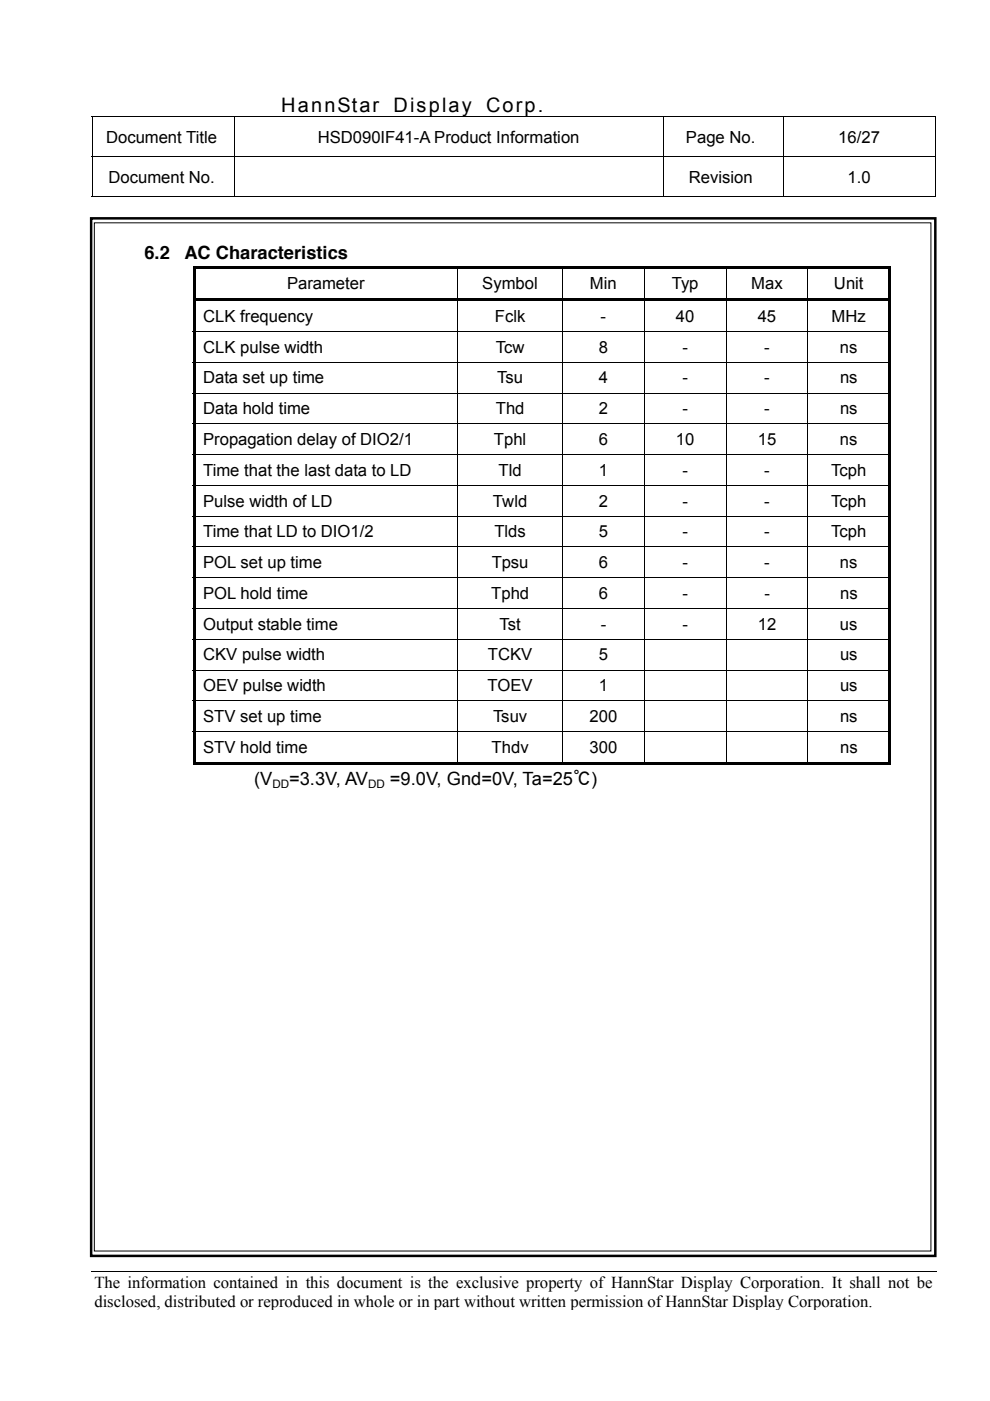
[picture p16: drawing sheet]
<svg xmlns="http://www.w3.org/2000/svg" width="210mm" height="297mm" viewBox="0 0 210 297" stroke-linecap="round" stroke-linejoin="round" font-family="sans-serif">
<defs><g id="words">
<g font-size="4.2">
<text x="59.6" y="23.7">HannStar</text>
<text x="83.5" y="23.7">Display</text>
<text x="103.1" y="23.7">Corp.</text>
</g>
<g font-size="3.9">
<text x="30.6" y="54.9">6.2</text>
<text x="39.1" y="54.9">AC Characteristics</text>
<text x="53.9" y="166.5">(V</text>
<text x="61.3" y="166.5">=3.3V, AV</text>
<text x="82.7" y="166.5">=9.0V, Gnd=0V, Ta=25℃)</text>
</g>
<g font-size="3.5">
<text x="22.5" y="30.2">Document Title</text>
<text x="67.4" y="30.2">HSD090IF41-A Product Information</text>
<text x="145.4" y="30.2">Page No.</text>
<text x="177.7" y="30.2">16/27</text>
<text x="23" y="38.7">Document No.</text>
<text x="146" y="38.7">Revision</text>
<text x="179.7" y="38.7">1.0</text>
<text x="60.9" y="61.4">Parameter</text>
<text x="102.3" y="61.4">Symbol</text>
<text x="125.1" y="61.4">Min</text>
<text x="142.4" y="61.4">Typ</text>
<text x="159.3" y="61.4">Max</text>
<text x="176.8" y="61.4">Unit</text>
<text x="43.1" y="68.2">CLK frequency</text>
<text x="104.9" y="68.2">Fclk</text>
<text x="127.3" y="68.2">-</text>
<text x="143.3" y="68.2">40</text>
<text x="160.6" y="68.2">45</text>
<text x="176.3" y="68.2">MHz</text>
<text x="43.1" y="74.8">CLK pulse width</text>
<text x="105.1" y="74.8">Tcw</text>
<text x="127" y="74.8">8</text>
<text x="144.7" y="74.8">-</text>
<text x="162" y="74.8">-</text>
<text x="178.1" y="74.8">ns</text>
<text x="43.1" y="81.3">Data set up time</text>
<text x="105.4" y="81.3">Tsu</text>
<text x="127" y="81.3">4</text>
<text x="144.7" y="81.3">-</text>
<text x="162" y="81.3">-</text>
<text x="178.1" y="81.3">ns</text>
<text x="43.1" y="87.8">Data hold time</text>
<text x="105.1" y="87.8">Thd</text>
<text x="127" y="87.8">2</text>
<text x="144.7" y="87.8">-</text>
<text x="162" y="87.8">-</text>
<text x="178.1" y="87.8">ns</text>
<text x="43.1" y="94.3">Propagation delay of DIO2/1</text>
<text x="104.7" y="94.3">Tphl</text>
<text x="127" y="94.3">6</text>
<text x="143.3" y="94.3">10</text>
<text x="160.7" y="94.3">15</text>
<text x="178.1" y="94.3">ns</text>
<text x="43.1" y="100.9">Time that the last data to LD</text>
<text x="105.7" y="100.9">Tld</text>
<text x="127" y="100.9">1</text>
<text x="144.7" y="100.9">-</text>
<text x="162" y="100.9">-</text>
<text x="176.2" y="100.9">Tcph</text>
<text x="43.1" y="107.4">Pulse width of LD</text>
<text x="104.5" y="107.4">Twld</text>
<text x="127" y="107.4">2</text>
<text x="144.7" y="107.4">-</text>
<text x="162" y="107.4">-</text>
<text x="176.2" y="107.4">Tcph</text>
<text x="43.1" y="113.9">Time that LD to DIO1/2</text>
<text x="104.8" y="113.9">Tlds</text>
<text x="127" y="113.9">5</text>
<text x="144.7" y="113.9">-</text>
<text x="162" y="113.9">-</text>
<text x="176.2" y="113.9">Tcph</text>
<text x="43.1" y="120.5">POL set up time</text>
<text x="104.3" y="120.5">Tpsu</text>
<text x="127" y="120.5">6</text>
<text x="144.7" y="120.5">-</text>
<text x="162" y="120.5">-</text>
<text x="178.1" y="120.5">ns</text>
<text x="43.1" y="127">POL hold time</text>
<text x="104.2" y="127">Tphd</text>
<text x="127" y="127">6</text>
<text x="144.7" y="127">-</text>
<text x="162.1" y="127">-</text>
<text x="178.1" y="127">ns</text>
<text x="43.1" y="133.5">Output stable time</text>
<text x="105.9" y="133.5">Tst</text>
<text x="127.4" y="133.5">-</text>
<text x="144.7" y="133.5">-</text>
<text x="160.7" y="133.5">12</text>
<text x="178.1" y="133.5">us</text>
<text x="43.1" y="140">CKV pulse width</text>
<text x="103.4" y="140">TCKV</text>
<text x="127" y="140">5</text>
<text x="178.1" y="140">us</text>
<text x="43.1" y="146.6">OEV pulse width</text>
<text x="103.4" y="146.6">TOEV</text>
<text x="127" y="146.6">1</text>
<text x="178.1" y="146.6">us</text>
<text x="43.1" y="153.1">STV set up time</text>
<text x="104.5" y="153.1">Tsuv</text>
<text x="125" y="153.1">200</text>
<text x="178.1" y="153.1">ns</text>
<text x="43.1" y="159.6">STV hold time</text>
<text x="104.2" y="159.6">Thdv</text>
<text x="125" y="159.6">300</text>
<text x="178.1" y="159.6">ns</text>
<text x="20" y="273">The information contained in this document is the exclusive property of HannStar Display Corporation. It shall not be</text>
<text x="20" y="277">disclosed, distributed or reproduced in whole or in part without written permission of HannStar Display Corporation.</text>
</g>
<g font-size="2.5">
<text x="57.7" y="167">DD</text>
<text x="78" y="167">DD</text>
</g>
</g></defs>
<g fill="none" stroke="#000" stroke-width=".21">
<path d="M19.4 24.8h179M19.4 33.3h179M19.5 24.9v8.3M19.5 33.3v8.5M49.6 24.9v8.3M49.6 33.3v8.5M140.7 24.9v8.3M140.7 33.3v8.5M166.1 24.9v8.3M166.1 33.3v8.5M198.3 24.9v8.3M198.3 33.3v8.5"/>
<path d="M19.4 41.7h30.2M49.7 41.7h90.9M140.7 41.7h25.3M166.1 41.7h32.1M19.4 269.7h179.2"/>
</g>
<path d="M198.2 41.6h.2v.2h-.2z" fill="#000"/>
<g fill="#fff">
<path d="M19.4 277.9h179.1z"/>
<path d="M198.5 269.7l.1 8.2z"/>
<path d="M198.5 277.9h.1z"/>
</g>
<path d="M19.3 46.3h179v220h-179z" fill="none" stroke="#000" stroke-width=".53"/>
<path d="M20 47.2h177.4v218h-177.4z" fill-rule="evenodd" fill="#fff" stroke="#000" stroke-width=".21"/>
<g fill="#000">
<path d="M40.9 56.4h.5v.6h-.5zM40.9 56.4h78.8v.6h-78.8zM40.9 57h.5v6.3h-.5zM119.7 56.4h16.8v.6h-16.8zM136.5 56.4h52.4v.6h-52.4zM188.4 56.4h.5v.6h-.5zM188.4 57h.5v6.3h-.5zM40.9 63.3h78.8v.5h-78.8zM40.9 63.8h.5v6.4h-.5zM40.9 70.4h.5v6.3h-.5zM40.9 76.9h.5v6.3h-.5zM119.7 63.3h16.8v.5h-16.8z"/>
<path d="M136.5 63.3h52.4v.5h-52.4zM188.4 63.8h.5v6.4h-.5zM188.4 70.4h.5v6.3h-.5zM188.4 76.9h.5v6.3h-.5zM40.9 83.4h.5v6.4h-.5zM40.9 89.9h.5v6.4h-.5zM40.9 96.5h.5v6.3h-.5zM188.4 83.4h.5v6.4h-.5zM188.4 89.9h.5v6.4h-.5zM188.4 96.5h.5v6.3h-.5zM40.9 103h.5v6.3h-.5zM40.9 109.5h.5v6.4h-.5z"/>
<path d="M40.9 116.1h.5v6.3h-.5zM188.4 103h.5v6.3h-.5zM188.4 109.5h.5v6.4h-.5zM188.4 116.1h.5v6.3h-.5zM40.9 122.6h.5v6.3h-.5zM40.9 129.1h.5v6.4h-.5zM40.9 135.6h.5v6.4h-.5zM188.4 122.6h.5v6.3h-.5zM188.4 129.1h.5v6.4h-.5zM188.4 135.6h.5v6.4h-.5zM40.9 142.2h.5v6.3h-.5zM40.9 148.7h.5v6.3h-.5z"/>
<path d="M40.9 155.2h.5v6.9h-.5zM188.4 142.2h.5v6.3h-.5zM188.4 148.7h.5v6.3h-.5zM188.4 155.2h.5v6.9h-.5zM40.9 161.6h56.1v.5h-56.1zM97 161.6h22.2v.5h-22.2zM119.2 161.6h.5v.5h-.5zM119.7 161.6h16.8v.5h-16.8zM136.5 161.6h17.4v.5h-17.4zM153.9 161.6h17.3v.5h-17.3zM171.2 161.6h17.2v.5h-17.2zM188.4 161.6h.5v.5h-.5z"/>
</g>
<g fill="none" stroke="#000" stroke-width=".21">
<path d="M97 57v6.3M119.3 57v6.3M136.6 57v6.3M154 57v6.3M171.3 57v6.3M40.9 70.3h148M40.9 76.8h148M97 63.8v6.4M97 70.4v6.3M97 76.9v6.3M119.3 63.8v6.4M119.3 70.4v6.3"/>
<path d="M119.3 76.9v6.3M136.6 63.8v6.4M136.6 70.4v6.3M136.6 76.9v6.3M154 63.8v6.4M154 70.4v6.3M154 76.9v6.3M171.3 63.8v6.4M171.3 70.4v6.3M171.3 76.9v6.3M40.9 83.3h148M40.9 89.9h148"/>
<path d="M40.9 96.4h148M97 83.4v6.4M97 89.9v6.4M97 96.5v6.3M119.3 83.4v6.4M119.3 89.9v6.4M119.3 96.5v6.3M136.6 83.4v6.4M136.6 89.9v6.4M136.6 96.5v6.3M154 83.4v6.4M154 89.9v6.4"/>
<path d="M154 96.5v6.3M171.3 83.4v6.4M171.3 89.9v6.4M171.3 96.5v6.3M40.9 102.9h148M40.9 109.4h148M40.9 116h148M97 103v6.3M97 109.5v6.4M97 116.1v6.3M119.3 103v6.3M119.3 109.5v6.4"/>
<path d="M119.3 116.1v6.3M136.6 103v6.3M136.6 109.5v6.4M136.6 116.1v6.3M154 103v6.3M154 109.5v6.4M154 116.1v6.3M171.3 103v6.3M171.3 109.5v6.4M171.3 116.1v6.3M40.9 122.5h148M40.9 129h148"/>
<path d="M40.9 135.6h148M97 122.6v6.3M97 129.1v6.4M97 135.6v6.4M119.3 122.6v6.3M119.3 129.1v6.4M119.3 135.6v6.4M136.6 122.6v6.3M136.6 129.1v6.4M136.6 135.6v6.4M154 122.6v6.3M154 129.1v6.4"/>
<path d="M154 135.6v6.4M171.3 122.6v6.3M171.3 129.1v6.4M171.3 135.6v6.4M40.9 142.1h148M40.9 148.6h148M40.9 155.1h148M97 142.2v6.3M97 148.7v6.3M97 155.2v6.4M119.3 142.2v6.3M119.3 148.7v6.3"/>
<path d="M119.3 155.2v6.4M136.6 142.2v6.3M136.6 148.7v6.3M136.6 155.2v6.4M154 142.2v6.3M154 148.7v6.3M154 155.2v6.4M171.3 142.2v6.3M171.3 148.7v6.3M171.3 155.2v6.4"/>
</g>
<use href="#words"/>
</svg>
